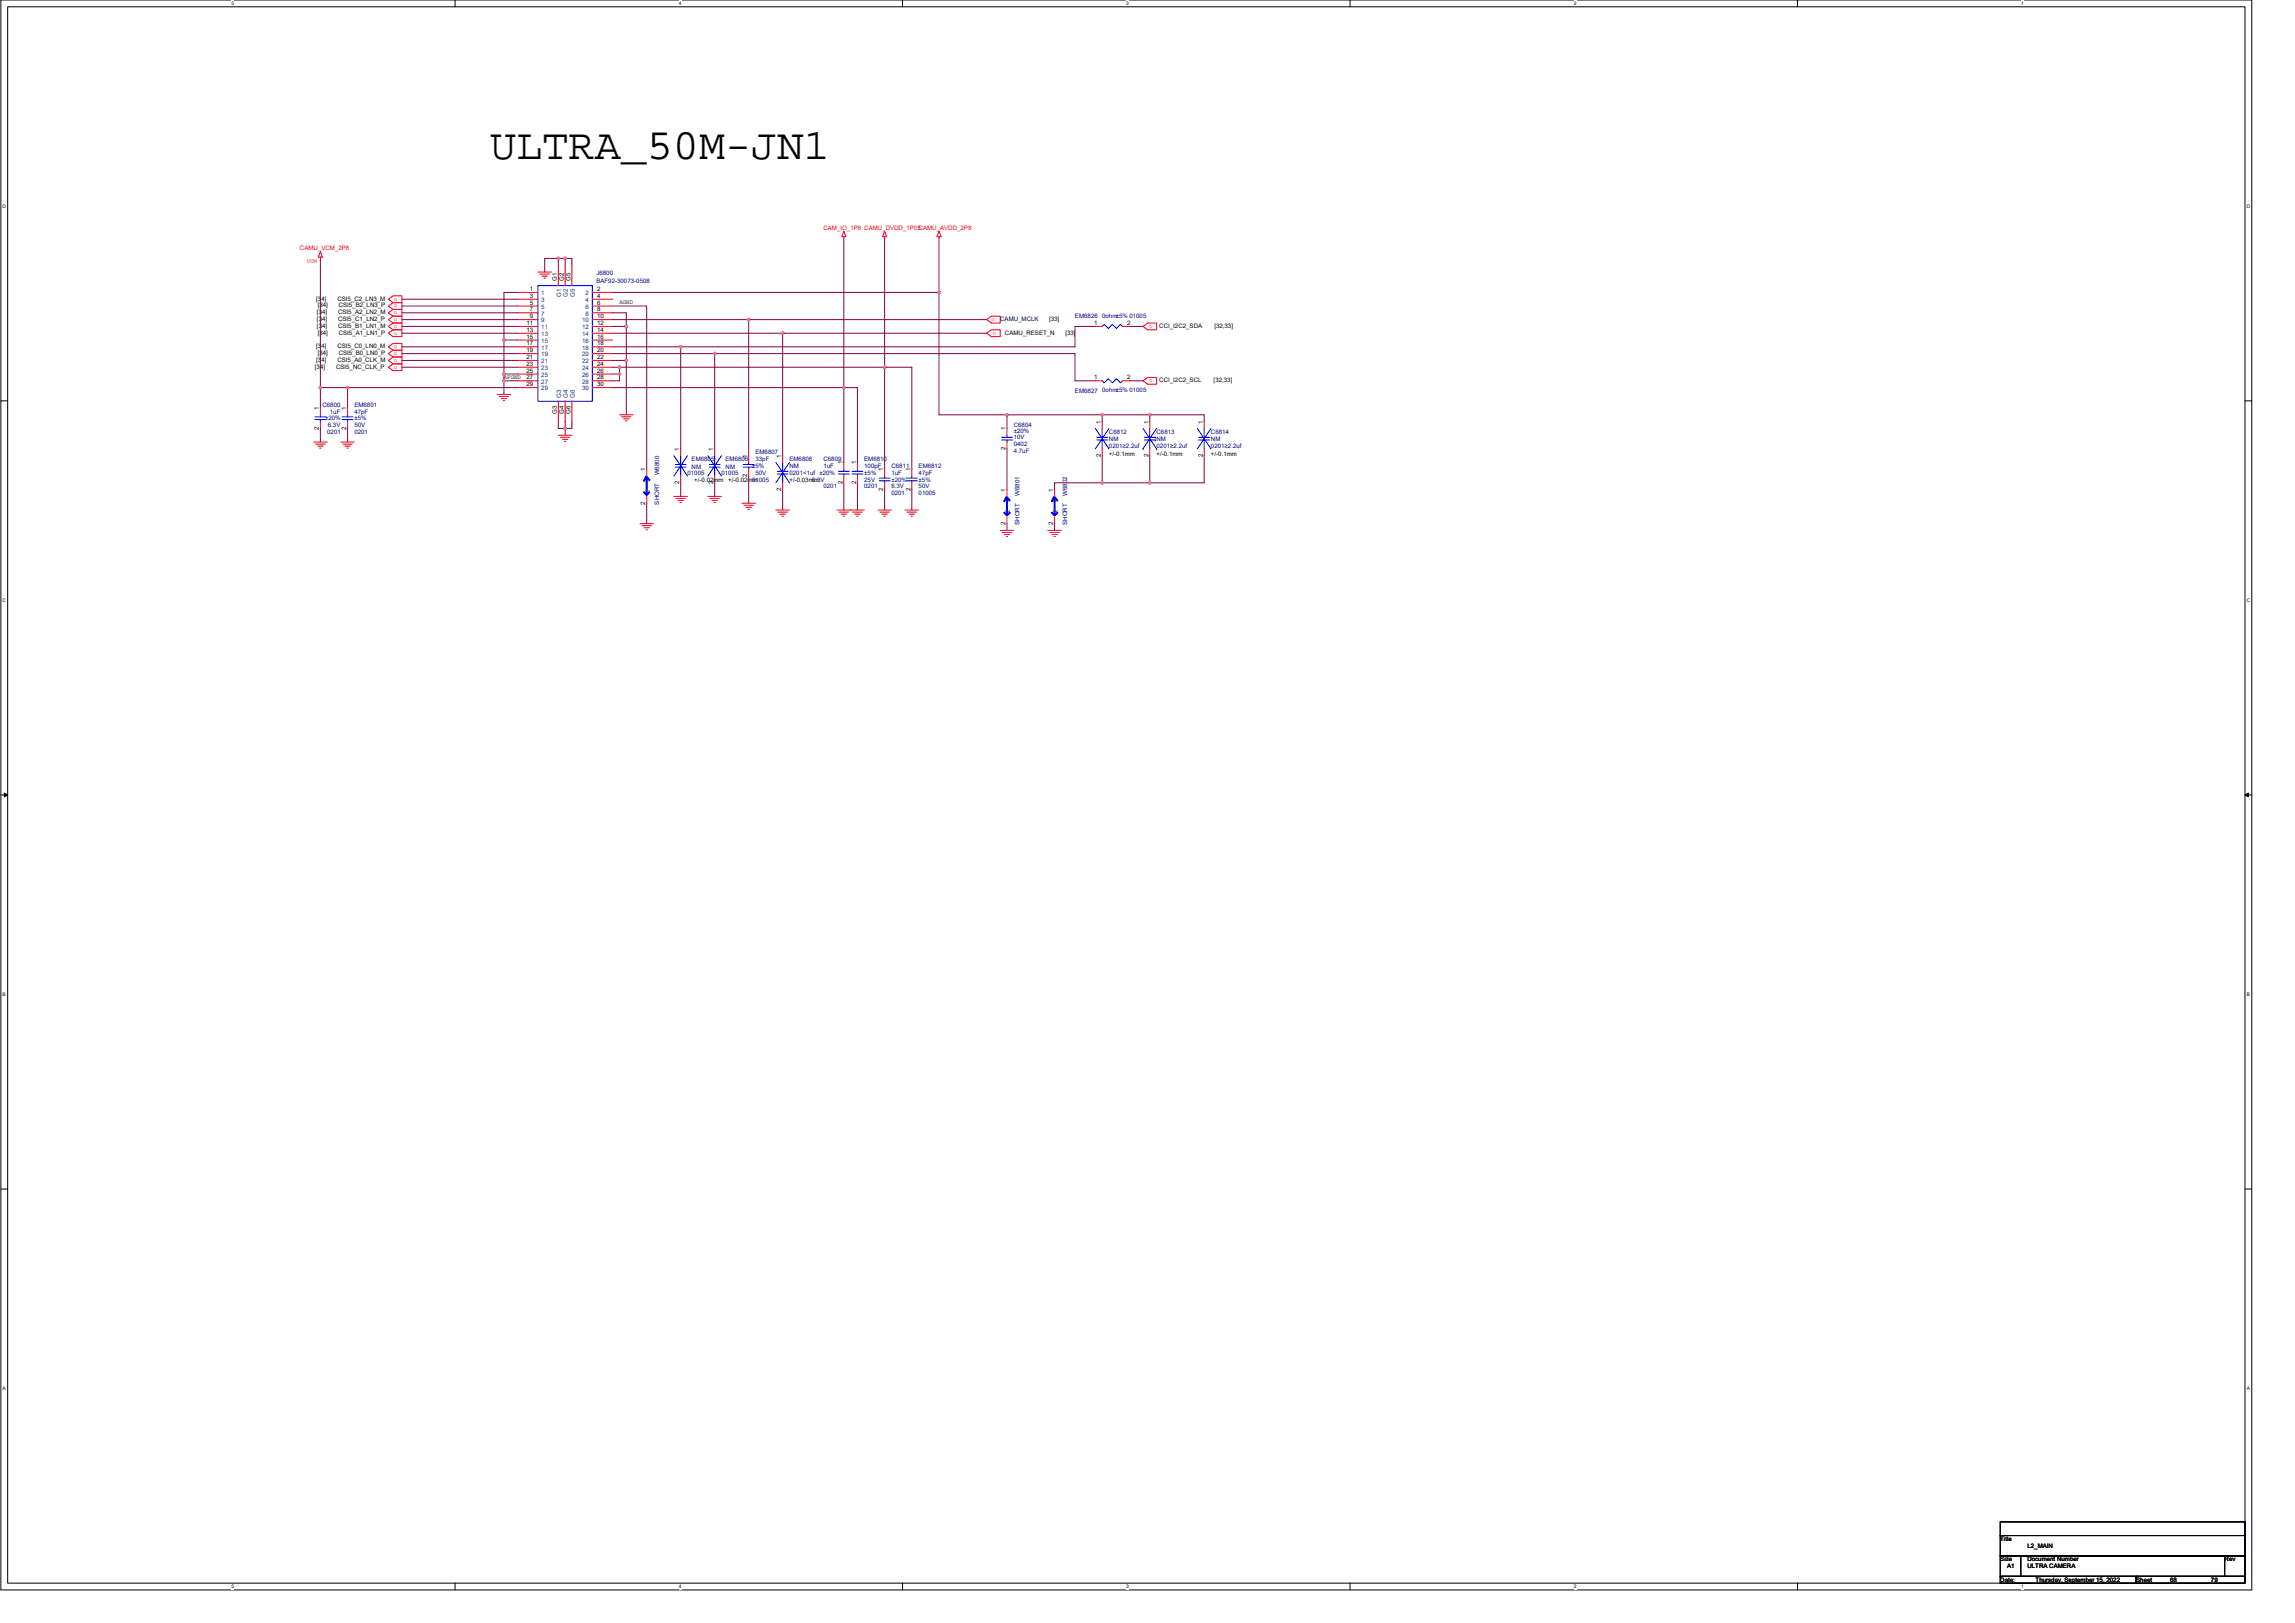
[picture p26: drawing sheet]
<svg xmlns="http://www.w3.org/2000/svg" width="420mm" height="297mm" viewBox="0 0 420 297" stroke-linecap="round" stroke-linejoin="round" font-family="sans-serif">
<defs><g id="words">
<text font-size="8" x="89.8" y="29">ULTRA_50M-JN1</text>
<g font-size="1.1" fill="#f00">
<text x="54.9" y="45.8">CAMU_VCM_2P8</text>
<text x="150.8" y="42.1">CAM_IO_1P8 CAMU_DVDD_1P05CAMU_AVDD_2P8</text>
<text x="56.2" y="48.2">VCM</text>
<text x="72.1" y="55">o</text>
<text x="72.1" y="56.3">o</text>
<text x="72.1" y="57.5">o</text>
<text x="72.1" y="58.8">o</text>
<text x="181.5" y="58.8">o</text>
<text x="211" y="59.4" transform="rotate(180 211 59.4)">o</text>
<text x="72.1" y="60">o</text>
<text x="72.1" y="61.3">o</text>
<text x="72.1" y="63.7">o</text>
<text x="72.1" y="65">o</text>
<text x="182.4" y="60.7" transform="rotate(180 182.4 60.7)">o</text>
<text x="72.1" y="66.2">o</text>
<text x="72.1" y="67.5">o</text>
<text x="211" y="69.4" transform="rotate(180 211 69.4)">o</text>
</g>
<g font-size="1.1">
<text x="97" y="53.3">1</text>
<text x="102" y="51.4" transform="rotate(-90 102 51.4)">G1</text>
<text x="103.2" y="51.4" transform="rotate(-90 103.2 51.4)">G2</text>
<text x="104.5" y="51.4" transform="rotate(-90 104.5 51.4)">G5</text>
<text x="109.3" y="53.3">2</text>
<text x="57.9" y="55">[34]</text>
<text x="58" y="57.5">[34]</text>
<text x="58" y="58.8">[34]</text>
<text x="58" y="60">[34]</text>
<text x="58.2" y="56.3">[34]</text>
<text x="61.8" y="55">CSI5_C2_LN3_M</text>
<text x="61.9" y="57.5">CSI5_A2_LN2_M</text>
<text x="61.9" y="58.8">CSI5_C1_LN2_P</text>
<text x="61.9" y="60">CSI5_B1_LN1_M</text>
<text x="62" y="56.3">CSI5_B2_LN3_P</text>
<text x="96.4" y="59.5">11</text>
<text x="97" y="54.5">3</text>
<text x="97" y="55.8">5</text>
<text x="97" y="57">7</text>
<text x="97" y="58.2">9</text>
<text x="109.3" y="54.5">4</text>
<text x="109.3" y="55.8">6</text>
<text x="109.3" y="57">8</text>
<text x="109.3" y="58.2">10</text>
<text x="109.3" y="59.5">12</text>
<text x="113.4" y="55.7">AGND</text>
<text x="200.3" y="59.5">1</text>
<text x="206.4" y="59.5">2</text>
<text x="212.2" y="60">CCI_I2C2_SDA</text>
<text x="222.3" y="60">[32,33]</text>
<text x="57.9" y="63.7">[34]</text>
<text x="58.2" y="61.2">[34]</text>
<text x="58.2" y="65">[34]</text>
<text x="61.8" y="63.7">CSI5_C0_LN0_M</text>
<text x="62" y="61.2">CSI5_A1_LN1_P</text>
<text x="62" y="65">CSI5_B0_LN0_P</text>
<text x="96.4" y="60.7">13</text>
<text x="96.4" y="62">15</text>
<text x="96.4" y="63.2">17</text>
<text x="96.4" y="64.5">19</text>
<text x="96.4" y="65.7">21</text>
<text x="109.3" y="60.7">14</text>
<text x="109.3" y="62">16</text>
<text x="109.3" y="63.2">18</text>
<text x="109.3" y="64.5">20</text>
<text x="109.3" y="65.7">22</text>
<text x="184" y="61.2">CAMU_RESET_N</text>
<text x="195.1" y="61.2">[33]</text>
<text x="57.7" y="67.5">[34]</text>
<text x="57.9" y="66.2">[34]</text>
<text x="61.5" y="67.5">CSI5_NC_CLK_P</text>
<text x="61.8" y="66.2">CSI5_A0_CLK_M</text>
<text x="92.3" y="69.3">AFGND</text>
<text x="96.4" y="67">23</text>
<text x="96.4" y="68.2">25</text>
<text x="96.4" y="69.4">27</text>
<text x="96.4" y="70.7">29</text>
<text x="109.3" y="67">24</text>
<text x="109.3" y="68.2">26</text>
<text x="109.3" y="69.4">28</text>
<text x="109.3" y="70.7">30</text>
<text x="200.3" y="69.4">1</text>
<text x="206.4" y="69.4">2</text>
<text x="212.2" y="70">CCI_I2C2_SCL</text>
<text x="222.2" y="70">[32,33]</text>
<text x="58.4" y="75.1" transform="rotate(-90 58.4 75.1)">1</text>
<text x="63.4" y="75.1" transform="rotate(-90 63.4 75.1)">1</text>
<text x="102" y="75.8" transform="rotate(-90 102 75.8)">G3</text>
<text x="103.2" y="75.8" transform="rotate(-90 103.2 75.8)">G4</text>
<text x="104.5" y="75.8" transform="rotate(-90 104.5 75.8)">G6</text>
<text x="201.5" y="77.5" transform="rotate(-90 201.5 77.5)">1</text>
<text x="210.2" y="77.5" transform="rotate(-90 210.2 77.5)">1</text>
<text x="220.2" y="77.5" transform="rotate(-90 220.2 77.5)">1</text>
<text x="58.4" y="78.7" transform="rotate(-90 58.4 78.7)">2</text>
<text x="63.4" y="78.7" transform="rotate(-90 63.4 78.7)">2</text>
<text x="124.4" y="82.5" transform="rotate(-90 124.4 82.5)">1</text>
<text x="130.6" y="82.5" transform="rotate(-90 130.6 82.5)">1</text>
<text x="136.8" y="83.8" transform="rotate(-90 136.8 83.8)">1</text>
<text x="143" y="83.8" transform="rotate(-90 143 83.8)">1</text>
<text x="184.1" y="82.4" transform="rotate(-90 184.1 82.4)">2</text>
<text x="184.1" y="78.8" transform="rotate(-90 184.1 78.8)">1</text>
<text x="201.5" y="83.6" transform="rotate(-90 201.5 83.6)">2</text>
<text x="203" y="83.4">+/-0.1mm</text>
<text x="210.2" y="83.6" transform="rotate(-90 210.2 83.6)">2</text>
<text x="211.7" y="83.4">+/-0.1mm</text>
<text x="220.2" y="83.6" transform="rotate(-90 220.2 83.6)">2</text>
<text x="221.7" y="83.4">+/-0.1mm</text>
<text x="118.1" y="86.3" transform="rotate(-90 118.1 86.3)">1</text>
<text x="124.4" y="88.6" transform="rotate(-90 124.4 88.6)">2</text>
<text x="127.1" y="88.1">+/-0.02mm</text>
<text x="130.6" y="88.6" transform="rotate(-90 130.6 88.6)">2</text>
<text x="133.3" y="88.1">+/-0.02mm</text>
<text x="136.8" y="87.4" transform="rotate(-90 136.8 87.4)">2</text>
<text x="143" y="89.9" transform="rotate(-90 143 89.9)">2</text>
<text x="144.5" y="88.1">+/-0.03mm</text>
<text x="154.2" y="88.6" transform="rotate(-90 154.2 88.6)">2</text>
<text x="154.2" y="85" transform="rotate(-90 154.2 85)">1</text>
<text x="156.7" y="88.6" transform="rotate(-90 156.7 88.6)">2</text>
<text x="156.7" y="85" transform="rotate(-90 156.7 85)">1</text>
<text x="161.7" y="89.9" transform="rotate(-90 161.7 89.9)">2</text>
<text x="161.7" y="86.3" transform="rotate(-90 161.7 86.3)">1</text>
<text x="166.7" y="89.9" transform="rotate(-90 166.7 89.9)">2</text>
<text x="166.7" y="86.3" transform="rotate(-90 166.7 86.3)">1</text>
<text x="184.1" y="90" transform="rotate(-90 184.1 90)">1</text>
<text x="192.8" y="90" transform="rotate(-90 192.8 90)">1</text>
<text x="118.1" y="92.3" transform="rotate(-90 118.1 92.3)">2</text>
<text x="184.1" y="96.1" transform="rotate(-90 184.1 96.1)">2</text>
<text x="192.8" y="96.1" transform="rotate(-90 192.8 96.1)">2</text>
<text x="366.2" y="282">Title</text>
<text x="366.2" y="285.8">Size</text>
<text x="367.4" y="287">A1</text>
<text x="371.2" y="285.8">Document Number</text>
<text x="371.2" y="287">ULTRA CAMERA</text>
<text x="371.2" y="283.3">L2_MAIN</text>
<text x="407.3" y="285.8">Rev</text>
<text x="366.2" y="289.5">Date:</text>
<text x="372.7" y="289.5">Thursday, September 15, 2022</text>
<text x="391.1" y="289.5">Sheet</text>
<text x="397.3" y="289.5">68</text>
<text x="404.8" y="289.5">79</text>
</g>
<g font-size="1.1" fill="#000080">
<text x="109.2" y="50.3">J6800</text>
<text x="109.2" y="51.8">BAF92-30073-0508</text>
<text x="196.8" y="58.3">EM6826</text>
<text x="201.8" y="58.3">0ohm±5% 01005</text>
<text x="196.8" y="71.9">EM6827</text>
<text x="201.8" y="71.7">0ohm±5% 01005</text>
<text x="59" y="74.4">C6800</text>
<text x="59.5" y="76.9">±20%</text>
<text x="60.4" y="75.7">1uF</text>
<text x="64.9" y="74.4">EM6801</text>
<text x="64.9" y="75.7">47pF</text>
<text x="64.9" y="76.9">±5%</text>
<text x="59.9" y="79.4">0201</text>
<text x="60" y="78.2">6.3V</text>
<text x="64.9" y="79.4">0201</text>
<text x="64.9" y="78.2">50V</text>
<text x="138.3" y="83.1">EM6807</text>
<text x="185.6" y="78.2">C6804</text>
<text x="185.6" y="82.9">4.7uF</text>
<text x="185.6" y="81.7">0402</text>
<text x="185.6" y="80.4">10V</text>
<text x="185.6" y="79.2">±20%</text>
<text x="203" y="79.4">C6812</text>
<text x="203" y="80.7">NM</text>
<text x="203" y="81.9">0201≥2.2uf</text>
<text x="211.7" y="79.4">C6813</text>
<text x="211.7" y="80.7">NM</text>
<text x="211.7" y="81.9">0201≥2.2uf</text>
<text x="221.7" y="79.4">C6814</text>
<text x="221.7" y="80.7">NM</text>
<text x="221.7" y="81.9">0201≥2.2uf</text>
<text x="120.7" y="87" transform="rotate(-90 120.7 87)">W6800</text>
<text x="125.9" y="86.9">01005</text>
<text x="126.6" y="84.4">EM6805</text>
<text x="126.6" y="85.9">NM</text>
<text x="132.1" y="86.9">01005</text>
<text x="132.8" y="84.4">EM6806</text>
<text x="132.8" y="85.9">NM</text>
<text x="137.7" y="88.1">01005</text>
<text x="137.7" y="85.6">±5%</text>
<text x="138.3" y="84.4">33pF</text>
<text x="138.3" y="86.9">50V</text>
<text x="144.5" y="84.4">EM6808</text>
<text x="144.5" y="85.6">NM</text>
<text x="144.5" y="86.9">0201&lt;1uf ±20%</text>
<text x="148.6" y="88.1">6.3V</text>
<text x="150.8" y="84.4">C6809</text>
<text x="150.8" y="85.6">1uF</text>
<text x="150.8" y="89.4">0201</text>
<text x="158.2" y="84.4">EM6810</text>
<text x="158.2" y="85.6">100pF</text>
<text x="158.2" y="89.4">0201</text>
<text x="158.2" y="88.1">25V</text>
<text x="158.2" y="86.9">±5%</text>
<text x="163.2" y="85.6">C6811</text>
<text x="163.2" y="86.9">1uF</text>
<text x="163.2" y="89.4">6.3V</text>
<text x="163.2" y="88.1">±20%</text>
<text x="168.2" y="85.6">EM6812</text>
<text x="168.2" y="86.9">47pF</text>
<text x="168.2" y="89.4">50V</text>
<text x="168.2" y="88.1">±5%</text>
<text x="120.7" y="92.3" transform="rotate(-90 120.7 92.3)">SHORT</text>
<text x="163.2" y="90.6">0201</text>
<text x="168.2" y="90.6">01005</text>
<text x="186.6" y="90.7" transform="rotate(-90 186.6 90.7)">W6801</text>
<text x="195.4" y="90.7" transform="rotate(-90 195.4 90.7)">W6802</text>
<text x="186.6" y="96.1" transform="rotate(-90 186.6 96.1)">SHORT</text>
<text x="195.4" y="96.1" transform="rotate(-90 195.4 96.1)">SHORT</text>
</g>
<g font-size="1.1" fill="#004080">
<text x="99.1" y="54">1</text>
<text x="99.1" y="55.3">3</text>
<text x="99.1" y="56.5">5</text>
<text x="99.1" y="57.8">7</text>
<text x="99.1" y="59">9</text>
<text x="102.7" y="54.4" transform="rotate(-90 102.7 54.4)">G1</text>
<text x="104" y="54.4" transform="rotate(-90 104 54.4)">G2</text>
<text x="105.2" y="54.4" transform="rotate(-90 105.2 54.4)">G5</text>
<text x="106.6" y="59">10</text>
<text x="107.2" y="54">2</text>
<text x="107.2" y="55.3">4</text>
<text x="107.2" y="56.5">6</text>
<text x="107.2" y="57.8">8</text>
<text x="99.1" y="60.2">11</text>
<text x="99.1" y="61.5">13</text>
<text x="99.1" y="62.7">15</text>
<text x="99.1" y="64">17</text>
<text x="99.1" y="65.2">19</text>
<text x="106.6" y="60.2">12</text>
<text x="106.6" y="61.5">14</text>
<text x="106.6" y="62.7">16</text>
<text x="106.6" y="64">18</text>
<text x="106.6" y="65.2">20</text>
<text x="99.1" y="66.5">21</text>
<text x="99.1" y="67.7">23</text>
<text x="99.1" y="69">25</text>
<text x="99.1" y="70.2">27</text>
<text x="99.1" y="71.4">29</text>
<text x="106.6" y="66.5">22</text>
<text x="106.6" y="67.7">24</text>
<text x="106.6" y="69">26</text>
<text x="106.6" y="70.2">28</text>
<text x="106.6" y="71.4">30</text>
<text x="102.7" y="72.8" transform="rotate(-90 102.7 72.8)">G3</text>
<text x="104" y="72.8" transform="rotate(-90 104 72.8)">G4</text>
<text x="105.2" y="72.8" transform="rotate(-90 105.2 72.8)">G6</text>
<text x="118.9" y="88.4" transform="rotate(-90 118.9 88.4)">1</text>
<text x="118.9" y="90.2" transform="rotate(-90 118.9 90.2)">2</text>
<text x="184.9" y="94" transform="rotate(-90 184.9 94)">2</text>
<text x="184.9" y="92.1" transform="rotate(-90 184.9 92.1)">1</text>
<text x="193.6" y="94" transform="rotate(-90 193.6 94)">2</text>
<text x="193.6" y="92.1" transform="rotate(-90 193.6 92.1)">1</text>
</g>
<g font-size="1.1" fill="#000040">
<text x="183.1" y="58.8">CAMU_MCLK</text>
<text x="192.1" y="58.8">[33]</text>
</g>
<g font-size=".9">
<text x="42.4" y=".9">5</text>
<text x="124.3" y=".9">4</text>
<text x="206.2" y=".9">3</text>
<text x="288.1" y=".9">2</text>
<text x="370" y=".9">1</text>
<text x=".5" y="38.1">D</text>
<text x="411.3" y="38.1">D</text>
<text x=".5" y="110.2">C</text>
<text x="411.3" y="110.2">C</text>
<text x=".5" y="182.4">B</text>
<text x="411.3" y="182.4">B</text>
<text x=".5" y="254.5">A</text>
<text x="411.3" y="254.5">A</text>
<text x="42.4" y="290.7">5</text>
<text x="124.3" y="290.7">4</text>
<text x="206.2" y="290.7">3</text>
<text x="288.1" y="290.7">2</text>
<text x="370" y="290.7">1</text>
</g>
</g></defs>
<path d="M.2 0h412v291h-412zM1.4 1.2h409.6v288.5h-409.6z" fill="none" stroke="#000" stroke-width=".18"/>
<g fill="#fff">
<path d="M42.4 .1h.5v1h-.5z"/>
<path d="M42.4 289.9h.5v1h-.5z"/>
</g>
<path d="M83.3 0v1.2M83.3 289.7v1.3" fill="none" stroke="#000" stroke-width=".18"/>
<g fill="#fff">
<path d="M124.3 .1h.5v1h-.5z"/>
<path d="M124.3 289.9h.5v1h-.5z"/>
</g>
<path d="M165.2 0v1.2M165.2 289.7v1.3" fill="none" stroke="#000" stroke-width=".18"/>
<g fill="#fff">
<path d="M206.2 .1h.5v1h-.5z"/>
<path d="M206.2 289.9h.5v1h-.5z"/>
</g>
<path d="M247.2 0v1.2M247.2 289.7v1.3" fill="none" stroke="#000" stroke-width=".18"/>
<g fill="#fff">
<path d="M288.1 .1h.5v1h-.5z"/>
<path d="M288.1 289.9h.5v1h-.5z"/>
</g>
<path d="M329.1 0v1.2M329.1 289.7v1.3" fill="none" stroke="#000" stroke-width=".18"/>
<g fill="#fff">
<path d="M370 .1h.5v1h-.5z"/>
<path d="M370 289.9h.5v1h-.5z"/>
<path d="M.5 37.3h.6v1h-.6z"/>
<path d="M411.3 37.3h.7v1h-.7z"/>
<path d="M.5 109.4h.6v1h-.6z"/>
<path d="M411.3 109.4h.7v1h-.7z"/>
</g>
<path d="M.2 73.4h1.2M411 73.4h1.2" fill="none" stroke="#000" stroke-width=".18"/>
<g fill="#fff">
<path d="M.5 181.6h.6v.9h-.6z"/>
<path d="M411.3 181.6h.6v.9h-.6z"/>
</g>
<path d="M.2 145.5h1.2M411 145.5h1.2" fill="none" stroke="#000" stroke-width=".18"/>
<path d="M.8 145.1l.6 .4-.6 .3zM411 145.5l.6-.4v.7z" fill="#000" stroke="#000" stroke-width=".18"/>
<g fill="#fff">
<path d="M.5 253.7h.6v1h-.6z"/>
<path d="M411.3 253.7h.6v1h-.6z"/>
</g>
<g fill="none" stroke="#000" stroke-width=".18">
<path d="M.2 217.6h1.2M411 217.6h1.2M366.2 278.5h44.8v2.5h-44.8zM411 278.5h.1M366.2 281h44.8v3.8h-44.8zM366.2 284.8h3.7v3.7h-3.7zM366.2 288.5h24.9v1.2h-24.9zM369.9 284.8h.1M369.9 284.8h37.4v3.7h-37.4zM391.1 288.5h.1M391.1 288.5h19.9v1.2h-19.9zM407.3 284.8h.1"/>
<path d="M407.3 284.8h3.7v3.7h-3.7zM411 281h.1M411 284.8h.1M411 288.5h.1"/>
</g>
<g fill="none" stroke="#f00" stroke-width=".18">
<path d="M58.7 46.1l.3 .9h-.7zM58.7 47v.3M71.1 54.8l.9-.7h1.6v1.3h-1.6zM72 55.4h1.6v1.2h-1.6M72 56.6h1.6v1.3h-1.6M72 57.9h1.6v1.2h-1.6M72 59.1h1.6v1.3h-1.6M72 55.4l-.9 .6 .9 .6M72 56.6l-.9 .7 .9 .6M72 57.9l-.9 .6 .9 .6M72 59.1l-.9 .6 .9 .7M94.7 53.5h3.8"/>
<path d="M94.7 54.8h3.8M94.7 56h3.8M94.7 57.3h3.8M94.7 58.5h3.8M94.7 59.7h3.8M98.5 49.8h2.5M98.9 50.2h1.7M99.2 50.5h1M99.6 50.9h.3M102.2 48.5v3.8M103.5 48.5v3.8M104.7 48.5v3.8"/>
<path d="M108.4 53.5h3.8M108.4 54.8h3.8M108.4 56h3.8M108.4 57.3h3.8M108.4 58.5h3.8M108.4 59.7h3.8M154.5 42.3l.4 1h-.8zM154.5 43.3v.3M162 42.3l.3 1h-.7zM162 43.3v.3M171.9 42.3l.4 1h-.8zM171.9 43.3v.3"/>
<path d="M180.6 58.5l.9-.6h1.6v1.2h-1.6zM200.5 59.7h1.3M205.5 59.7h1.3M209.3 59.7l.8-.6h1.6v1.3h-1.6zM58.7 74.7v1.2M58.7 77.2v1.2M63.6 74.7v1.2M63.6 77.2v1.2M71.1 61l.9-.6h1.6v1.2h-1.6zM71.1 63.5l.9-.6h1.6v1.2h-1.6zM71.1 67.2l.9-.6h1.6v1.2h-1.6zM72 64.1h1.6v1.2h-1.6"/>
<path d="M72 65.3h1.6v1.3h-1.6M72 64.1l-.9 .6 .9 .6M72 65.3l-.9 .7 .9 .6M91 72.2h2.5M91.4 72.6h1.7M91.8 72.9h1M92.1 73.3h.3M94.7 61h3.8M94.7 62.2h3.8M94.7 63.5h3.8M94.7 64.7h3.8M94.7 66h3.8"/>
<path d="M94.7 67.2h3.8M94.7 68.5h3.8M94.7 69.7h3.8M94.7 70.9h3.8M102.2 73.4v3.8M102.2 79.7h2.5M103.5 73.4v3.8M104.7 73.4v3.8M108.4 61h3.8M108.4 62.2h3.8M108.4 63.5h3.8M108.4 64.7h3.8"/>
<path d="M108.4 66h3.8M108.4 67.2h3.8M108.4 68.5h3.8M108.4 69.7h3.8M108.4 70.9h3.8M113.4 75.9h2.5M113.8 76.3h1.7M114.2 76.7h1M114.5 77h.3M180.6 61l.9-.6h1.6v1.2h-1.6zM184.4 78.4v1.3M200.5 69.7h1.3"/>
<path d="M201.8 77.2v1.2M205.5 69.7h1.3M209.3 69.7l.8-.6h1.6v1.2h-1.6zM210.5 77.2v1.2M220.5 77.2v1.2M57.4 80.9h2.5M57.8 81.3h1.7M58.2 81.6h.9M58.5 82h.3M62.4 80.9h2.5M62.8 81.3h1.7M63.1 81.6h1"/>
<path d="M63.5 82h.3M102.6 80h1.7M103 80.4h1M103.3 80.8h.3M117.2 95.8h2.4M117.5 96.2h1.8M117.9 96.6h1M118.3 97h.2M118.4 85.9v1.2M118.4 90.9v1.2M123.4 90.9h2.5M123.7 91.2h1.8"/>
<path d="M124.1 91.6h1M124.5 92h.2M124.6 82.1v1.3M124.6 87.1v1.3M129.6 90.9h2.5M130 91.2h1.7M130.3 91.6h1M130.7 92h.3M130.8 82.1v1.3M130.8 87.1v1.3M135.8 92.1h2.5M136.2 92.5h1.7"/>
<path d="M136.6 92.8h1M136.9 93.2h.3M137.1 83.4v1.2M137.1 85.9v1.2M142 93.3h2.5M142.4 93.7h1.8M142.8 94.1h1M143.2 94.5h.2M143.3 83.4v1.2M143.3 88.4v1.2M153.2 93.3h5M153.6 93.7h1.8"/>
<path d="M154 94.1h1M154.4 94.5h.2M154.5 84.6v1.3M154.5 87.1v1.3M156.1 93.7h1.7M156.5 94.1h1M156.9 94.5h.2M157 84.6v1.3M157 87.1v1.3M160.7 93.3h2.5M161.1 93.7h1.7M161.5 94.1h1"/>
<path d="M161.8 94.5h.3M162 85.9v1.2M162 88.4v1.2M165.7 93.3h2.5M166.1 93.7h1.7M166.4 94.1h1M166.8 94.5h.3M166.9 85.9v1.2M166.9 88.4v1.2M183.1 97.1h2.5M183.5 97.5h1.7M183.9 97.8h1"/>
<path d="M184.2 98.2h.3M184.4 80.9v1.2M184.4 89.6v1.3M184.4 94.6v1.2M191.8 97.1h2.5M192.2 97.5h1.7M192.6 97.8h1M192.9 98.2h.3M193.1 89.6v1.3M193.1 94.6v1.2M201.8 82.1v1.3M210.5 82.1v1.3"/>
<path d="M220.5 82.1v1.3"/>
</g>
<g fill="none" stroke="#00f" stroke-width=".18">
<path d="M98.5 52.3h9.9v21.1h-9.9zM108.4 52.3h.1M201.8 59.7l.4-.3 .7 .7 .7-.7 .8 .7 .7-.7 .4 .3M57.7 76.3h2M57.7 76.8h2M58.7 75.9v.4M58.7 76.8v.4M62.6 76.3h2M62.6 76.8h2M63.6 75.9v.4M63.6 76.8v.4M184.4 79.7v.3"/>
<path d="M200.5 78.4l2.5 3.7M201.8 78.4v1.6M201.8 69.7l.4 .4 .7-.8 .7 .8 .8-.8 .7 .8 .4-.4M203 78.4l-2.5 3.7M209.3 78.4l2.4 3.7M210.5 78.4v1.6M211.7 78.4l-2.4 3.7M219.2 78.4l2.5 3.7M220.5 78.4v1.6M221.7 78.4l-2.5 3.7M123.4 83.4l2.5 3.7M123.6 85h2"/>
<path d="M123.6 85.5h2M124.6 83.4v1.6M124.6 85.5v1.6M125.9 83.4l-2.5 3.7M129.6 83.4l2.5 3.7M129.8 85h2M129.8 85.5h2M130.8 83.4v1.6M130.8 85.5v1.6M132.1 83.4l-2.5 3.7M136.1 85h2M136.1 85.5h2"/>
<path d="M137.1 84.6v.4M137.1 85.5v.4M142 84.6l2.5 3.8M142.3 86.3h2M142.3 86.7h2M143.3 84.6v1.7M143.3 86.7v1.7M144.5 84.6l-2.5 3.8M153.5 86.3h2M153.5 86.7h2M154.5 85.9v.4M154.5 86.7v.4"/>
<path d="M156 86.3h2M156 86.7h2M157 85.9v.4M157 86.7v.4M161 87.5h2M161 88h2M162 87.1v.4M162 88v.4M165.9 87.5h2M165.9 88h2M166.9 87.1v.4M166.9 88v.4"/>
<path d="M183.4 80h2M183.4 80.5h2M184.4 80.5v.4M200.8 80h2M200.8 80.5h2M201.8 80.5v1.6M209.3 82.1h.1M209.5 80h2M209.5 80.5h2M210.5 80.5v1.6M211.5 80h.1M211.5 80.5h.1"/>
<path d="M211.7 82.1h.1M219.5 80h1.9M219.5 80.5h1.9M220.5 80.5v1.6"/>
</g>
<g fill="none" stroke="#00f" stroke-width=".37">
<path d="M117.9 90.1l.5 .5M118.3 87.2l-.4 .8M118.4 87.5v2.7M118.4 87.2l.5 .7M118.9 90.1l-.4 .4M183.9 93.8l.5 .5M184.2 91l-.3 .7M184.4 91.2v2.8M184.4 91l.5 .6M184.9 93.8l-.4 .4M192.6 93.8l.5 .5M192.9 91l-.3 .7"/>
<path d="M193.1 91.2v2.8M193.1 91l.5 .6M193.6 93.8l-.4 .4"/>
</g>
<path d="M58.7 47.3v23.6M102.2 47.3h-2.5v2.5M102.2 47.3v1.2M102.2 47.3h1.3M154.5 43.6v27.3M162 43.6v23.6M171.9 43.6v9.9" fill="none" stroke="#800040" stroke-width=".18"/>
<circle cx="102.2" cy="47.3" r=".24" fill="#f0f"/>
<circle cx="102.2" cy="47.3" r=".24" fill="none" stroke="#f0f" stroke-width=".18"/>
<path d="M103.5 47.3h1.2" fill="none" stroke="#800040" stroke-width=".18"/>
<circle cx="103.5" cy="47.3" r=".24" fill="#f0f"/>
<circle cx="103.5" cy="47.3" r=".24" fill="none" stroke="#f0f" stroke-width=".18"/>
<path d="M92.3 53.5v8.7M103.5 47.3v1.2M104.7 47.3v1.2" fill="none" stroke="#800040" stroke-width=".18"/>
<circle cx="92.3" cy="62.2" r=".24" fill="#f0f"/>
<circle cx="92.3" cy="62.2" r=".24" fill="none" stroke="#f0f" stroke-width=".18"/>
<path d="M92.3 53.5h2.4M112.2 53.5h59.7v22.4" fill="none" stroke="#800040" stroke-width=".18"/>
<circle cx="171.9" cy="53.5" r=".24" fill="#f0f"/>
<circle cx="171.9" cy="53.5" r=".24" fill="none" stroke="#f0f" stroke-width=".18"/>
<path d="M73.6 54.8h21.1M73.6 56h21.1M73.6 57.3h21.1M73.6 58.5h21.1M112.2 57.3h2.5v2.4M112.2 56h6.2v29.9M112.2 58.5h24.9v24.9" fill="none" stroke="#800040" stroke-width=".18"/>
<circle cx="137.1" cy="58.5" r=".24" fill="#f0f"/>
<circle cx="137.1" cy="58.5" r=".24" fill="none" stroke="#f0f" stroke-width=".18"/>
<path d="M73.6 59.7h21.1M112.2 59.7h2.5v6.3M137.1 58.5h43.5" fill="none" stroke="#800040" stroke-width=".18"/>
<circle cx="114.7" cy="59.7" r=".24" fill="#f0f"/>
<circle cx="114.7" cy="59.7" r=".24" fill="none" stroke="#f0f" stroke-width=".18"/>
<path d="M200.5 59.7h-3.7v3.8M206.8 59.7h2.5M73.6 61h21.1M112.2 61h31.1v22.4" fill="none" stroke="#800040" stroke-width=".18"/>
<circle cx="143.3" cy="61" r=".24" fill="#f0f"/>
<circle cx="143.3" cy="61" r=".24" fill="none" stroke="#f0f" stroke-width=".18"/>
<path d="M94.7 62.2h-2.4v6.3M143.3 61h37.3" fill="none" stroke="#800040" stroke-width=".18"/>
<circle cx="92.3" cy="68.4" r=".24" fill="#f0f"/>
<circle cx="92.3" cy="68.4" r=".24" fill="none" stroke="#f0f" stroke-width=".18"/>
<path d="M73.6 63.5h21.1M112.2 63.5h12.4M124.6 63.5v18.6M124.6 63.5h72.2" fill="none" stroke="#800040" stroke-width=".18"/>
<circle cx="124.6" cy="63.5" r=".24" fill="#f0f"/>
<circle cx="124.6" cy="63.5" r=".24" fill="none" stroke="#f0f" stroke-width=".18"/>
<path d="M73.6 64.7h21.1M112.2 64.7h18.6v17.4" fill="none" stroke="#800040" stroke-width=".18"/>
<circle cx="130.8" cy="64.7" r=".24" fill="#f0f"/>
<circle cx="130.8" cy="64.7" r=".24" fill="none" stroke="#f0f" stroke-width=".18"/>
<path d="M73.6 66h21.1M112.2 66h2.5v9.9M130.8 64.7h66v5" fill="none" stroke="#800040" stroke-width=".18"/>
<circle cx="114.7" cy="66" r=".24" fill="#f0f"/>
<circle cx="114.7" cy="66" r=".24" fill="none" stroke="#f0f" stroke-width=".18"/>
<path d="M73.6 67.2h21.1M112.2 67.2h49.8" fill="none" stroke="#800040" stroke-width=".18"/>
<circle cx="113.4" cy="67.2" r=".24" fill="#f0f"/>
<circle cx="113.4" cy="67.2" r=".24" fill="none" stroke="#f0f" stroke-width=".18"/>
<path d="M113.4 67.2v1.3M162 67.2v18.7" fill="none" stroke="#800040" stroke-width=".18"/>
<circle cx="162" cy="67.2" r=".24" fill="#f0f"/>
<circle cx="162" cy="67.2" r=".24" fill="none" stroke="#f0f" stroke-width=".18"/>
<path d="M94.7 68.5h-2.4v1.2M112.2 68.5h1.2v1.2M162 67.2h4.9v18.7" fill="none" stroke="#800040" stroke-width=".18"/>
<circle cx="113.4" cy="68.4" r=".24" fill="#f0f"/>
<circle cx="113.4" cy="68.4" r=".24" fill="none" stroke="#f0f" stroke-width=".18"/>
<path d="M94.7 69.7h-2.4v2.5" fill="none" stroke="#800040" stroke-width=".18"/>
<circle cx="92.3" cy="69.7" r=".24" fill="#f0f"/>
<circle cx="92.3" cy="69.7" r=".24" fill="none" stroke="#f0f" stroke-width=".18"/>
<path d="M63.6 70.9h-4.9v3.8M112.2 69.7h1.2M196.8 69.7h3.7M206.8 69.7h2.5" fill="none" stroke="#800040" stroke-width=".18"/>
<circle cx="58.7" cy="70.9" r=".24" fill="#f0f"/>
<circle cx="58.7" cy="70.9" r=".24" fill="none" stroke="#f0f" stroke-width=".18"/>
<path d="M63.6 70.9v3.8" fill="none" stroke="#800040" stroke-width=".18"/>
<circle cx="63.6" cy="70.9" r=".24" fill="#f0f"/>
<circle cx="63.6" cy="70.9" r=".24" fill="none" stroke="#f0f" stroke-width=".18"/>
<path d="M63.6 70.9h31.1M112.2 70.9h42.3v13.7" fill="none" stroke="#800040" stroke-width=".18"/>
<circle cx="154.5" cy="70.9" r=".24" fill="#f0f"/>
<circle cx="154.5" cy="70.9" r=".24" fill="none" stroke="#f0f" stroke-width=".18"/>
<path d="M154.5 70.9h2.5v13.7M171.9 75.9h12.5" fill="none" stroke="#800040" stroke-width=".18"/>
<circle cx="184.4" cy="75.9" r=".24" fill="#f0f"/>
<circle cx="184.4" cy="75.9" r=".24" fill="none" stroke="#f0f" stroke-width=".18"/>
<path d="M58.7 78.4v2.5M63.6 78.4v2.5M102.2 77.2v1.2h1.3M103.5 77.2v1.2M103.5 78.4v1.3M104.7 77.2v1.2h-1.2M184.4 75.9v2.5" fill="none" stroke="#800040" stroke-width=".18"/>
<circle cx="103.5" cy="78.4" r=".24" fill="#f0f"/>
<circle cx="103.5" cy="78.4" r=".24" fill="none" stroke="#f0f" stroke-width=".18"/>
<g fill="none" stroke="#800040" stroke-width=".18">
<path d="M184.4 75.9h17.4M201.8 75.9v1.3M201.8 75.9h8.7M210.5 75.9h.1M220.5 75.9v1.3M118.4 92.1v3.7M124.6 88.4v2.5M130.8 88.4v2.5M137.1 87.1v5M143.3 89.6v3.7M154.5 88.4v4.9M157 88.4v4.9"/>
<path d="M162 89.6v3.7M166.9 89.6v3.7M184.4 82.1v7.5M184.4 95.8v1.3"/>
</g>
<circle cx="201.8" cy="75.9" r=".24" fill="#f0f"/>
<circle cx="201.8" cy="75.9" r=".24" fill="none" stroke="#f0f" stroke-width=".18"/>
<circle cx="210.5" cy="75.9" r=".24" fill="#f0f"/>
<circle cx="210.5" cy="75.9" r=".24" fill="none" stroke="#f0f" stroke-width=".18"/>
<path d="M220.5 75.9h-10v1.3M193.1 95.8v1.3M201.8 88.4h-8.7v1.2M201.8 83.4v5M201.8 88.4h8.7M210.5 83.4v5M210.5 88.4h.1M220.5 83.4v5h-10" fill="none" stroke="#800040" stroke-width=".18"/>
<circle cx="201.8" cy="88.4" r=".24" fill="#f0f"/>
<circle cx="201.8" cy="88.4" r=".24" fill="none" stroke="#f0f" stroke-width=".18"/>
<circle cx="210.5" cy="88.4" r=".24" fill="#f0f"/>
<circle cx="210.5" cy="88.4" r=".24" fill="none" stroke="#f0f" stroke-width=".18"/>
<circle cx="102.2" cy="47.3" r=".24" fill="#f0f"/>
<circle cx="102.2" cy="47.3" r=".24" fill="none" stroke="#f0f" stroke-width=".18"/>
<circle cx="103.5" cy="47.3" r=".24" fill="#f0f"/>
<circle cx="103.5" cy="47.3" r=".24" fill="none" stroke="#f0f" stroke-width=".18"/>
<circle cx="92.3" cy="62.2" r=".24" fill="#f0f"/>
<circle cx="92.3" cy="62.2" r=".24" fill="none" stroke="#f0f" stroke-width=".18"/>
<circle cx="171.9" cy="53.5" r=".24" fill="#f0f"/>
<circle cx="171.9" cy="53.5" r=".24" fill="none" stroke="#f0f" stroke-width=".18"/>
<circle cx="137.1" cy="58.5" r=".24" fill="#f0f"/>
<circle cx="137.1" cy="58.5" r=".24" fill="none" stroke="#f0f" stroke-width=".18"/>
<circle cx="114.7" cy="59.7" r=".24" fill="#f0f"/>
<circle cx="114.7" cy="59.7" r=".24" fill="none" stroke="#f0f" stroke-width=".18"/>
<circle cx="143.3" cy="61" r=".24" fill="#f0f"/>
<circle cx="143.3" cy="61" r=".24" fill="none" stroke="#f0f" stroke-width=".18"/>
<circle cx="92.3" cy="68.4" r=".24" fill="#f0f"/>
<circle cx="92.3" cy="68.4" r=".24" fill="none" stroke="#f0f" stroke-width=".18"/>
<circle cx="124.6" cy="63.5" r=".24" fill="#f0f"/>
<circle cx="124.6" cy="63.5" r=".24" fill="none" stroke="#f0f" stroke-width=".18"/>
<circle cx="130.8" cy="64.7" r=".24" fill="#f0f"/>
<circle cx="130.8" cy="64.7" r=".24" fill="none" stroke="#f0f" stroke-width=".18"/>
<circle cx="114.7" cy="66" r=".24" fill="#f0f"/>
<circle cx="114.7" cy="66" r=".24" fill="none" stroke="#f0f" stroke-width=".18"/>
<circle cx="113.4" cy="67.2" r=".24" fill="#f0f"/>
<circle cx="113.4" cy="67.2" r=".24" fill="none" stroke="#f0f" stroke-width=".18"/>
<circle cx="162" cy="67.2" r=".24" fill="#f0f"/>
<circle cx="162" cy="67.2" r=".24" fill="none" stroke="#f0f" stroke-width=".18"/>
<circle cx="113.4" cy="68.4" r=".24" fill="#f0f"/>
<circle cx="113.4" cy="68.4" r=".24" fill="none" stroke="#f0f" stroke-width=".18"/>
<circle cx="92.3" cy="69.7" r=".24" fill="#f0f"/>
<circle cx="92.3" cy="69.7" r=".24" fill="none" stroke="#f0f" stroke-width=".18"/>
<circle cx="58.7" cy="70.9" r=".24" fill="#f0f"/>
<circle cx="58.7" cy="70.9" r=".24" fill="none" stroke="#f0f" stroke-width=".18"/>
<circle cx="63.6" cy="70.9" r=".24" fill="#f0f"/>
<circle cx="63.6" cy="70.9" r=".24" fill="none" stroke="#f0f" stroke-width=".18"/>
<circle cx="154.5" cy="70.9" r=".24" fill="#f0f"/>
<circle cx="154.5" cy="70.9" r=".24" fill="none" stroke="#f0f" stroke-width=".18"/>
<circle cx="184.4" cy="75.9" r=".24" fill="#f0f"/>
<circle cx="184.4" cy="75.9" r=".24" fill="none" stroke="#f0f" stroke-width=".18"/>
<circle cx="103.5" cy="78.4" r=".24" fill="#f0f"/>
<circle cx="103.5" cy="78.4" r=".24" fill="none" stroke="#f0f" stroke-width=".18"/>
<circle cx="201.8" cy="75.9" r=".24" fill="#f0f"/>
<circle cx="201.8" cy="75.9" r=".24" fill="none" stroke="#f0f" stroke-width=".18"/>
<circle cx="210.5" cy="75.9" r=".24" fill="#f0f"/>
<circle cx="210.5" cy="75.9" r=".24" fill="none" stroke="#f0f" stroke-width=".18"/>
<circle cx="201.8" cy="88.4" r=".24" fill="#f0f"/>
<circle cx="201.8" cy="88.4" r=".24" fill="none" stroke="#f0f" stroke-width=".18"/>
<circle cx="210.5" cy="88.4" r=".24" fill="#f0f"/>
<circle cx="210.5" cy="88.4" r=".24" fill="none" stroke="#f0f" stroke-width=".18"/>
<use href="#words"/>
</svg>
